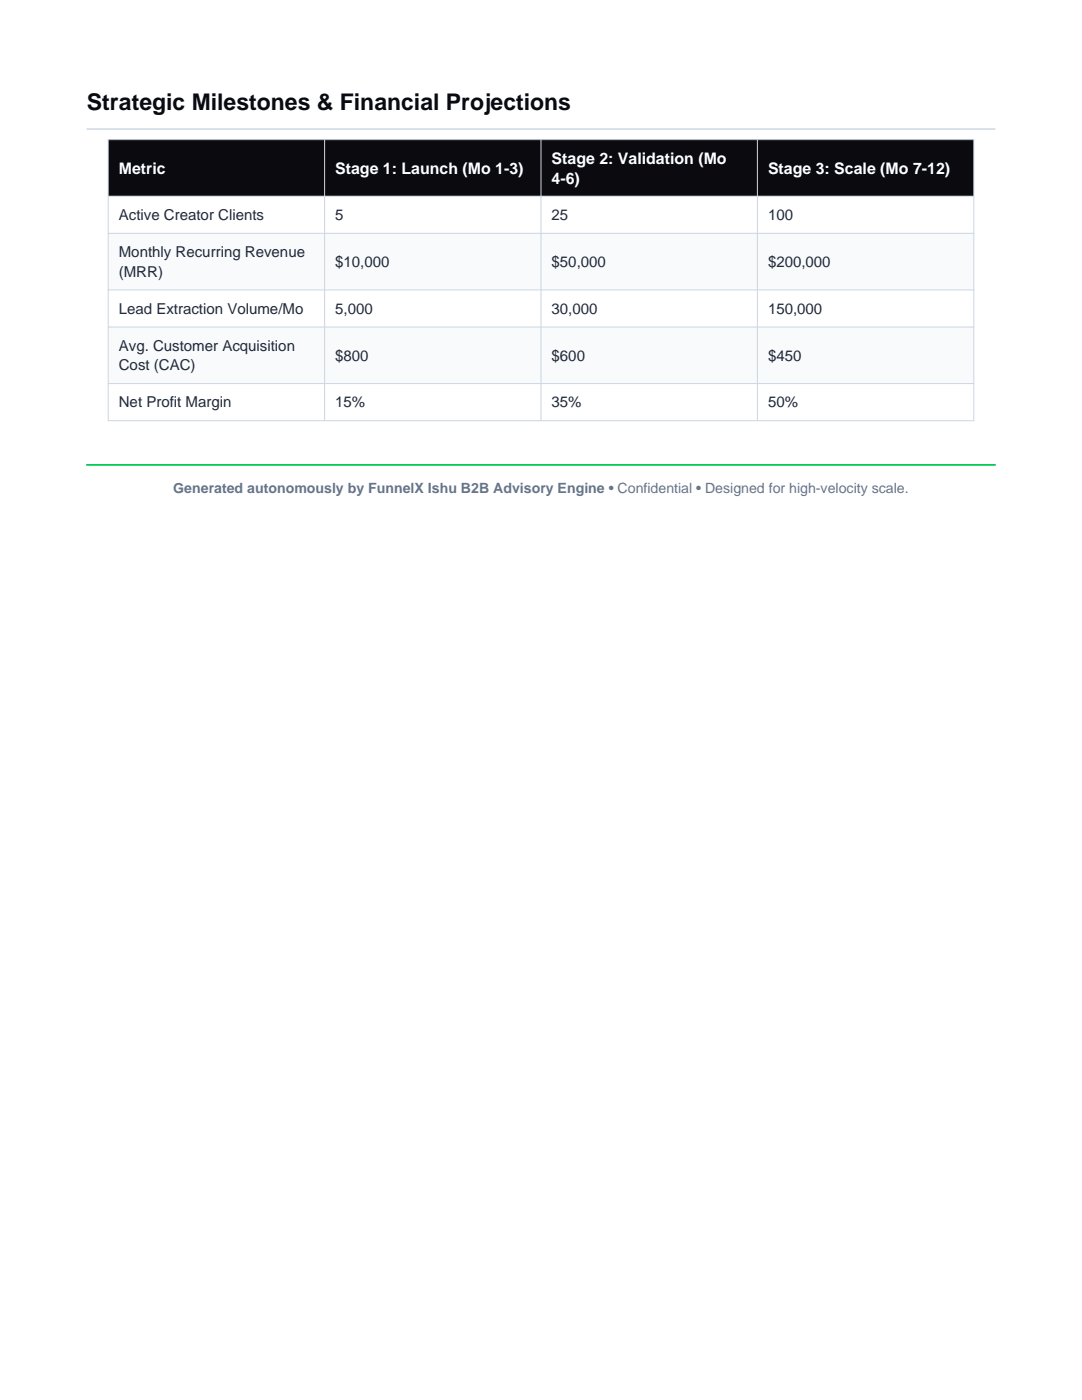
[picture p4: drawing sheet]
<svg xmlns="http://www.w3.org/2000/svg" width="216mm" height="279mm" viewBox="0 0 216 279" stroke-linecap="round" stroke-linejoin="round" font-family="sans-serif">
<defs><g id="words">
<text font-size="4.6" fill="#0a0a0f" x="17.4" y="21.9">Strategic Milestones &amp; Financial Projections</text>
<g font-size="3.2" fill="#fff">
<text x="23.7" y="34.7">Metric</text>
<text x="66.9" y="34.7">Stage 1: Launch (Mo 1-3)</text>
<text x="110.1" y="32.8">Stage 2: Validation (Mo</text>
<text x="153.2" y="34.7">Stage 3: Scale (Mo 7-12)</text>
<text x="110.1" y="36.7">4-6)</text>
</g>
<g font-size="3" fill="#1e293b">
<text x="23.7" y="43.9">Active Creator Clients</text>
<text x="66.9" y="43.9">5</text>
<text x="110.1" y="43.9">25</text>
<text x="153.2" y="43.9">100</text>
<text x="23.7" y="51.3">Monthly Recurring Revenue</text>
<text x="66.9" y="53.3">$10,000</text>
<text x="110.1" y="53.3">$50,000</text>
<text x="153.2" y="53.3">$200,000</text>
<text x="23.7" y="55.2">(MRR)</text>
<text x="23.7" y="62.6">Lead Extraction Volume/Mo</text>
<text x="66.9" y="62.6">5,000</text>
<text x="110.1" y="62.6">30,000</text>
<text x="153.2" y="62.6">150,000</text>
<text x="23.7" y="70">Avg. Customer Acquisition</text>
<text x="66.9" y="72">$800</text>
<text x="110.1" y="72">$600</text>
<text x="153.2" y="72">$450</text>
<text x="23.7" y="73.9">Cost (CAC)</text>
<text x="23.7" y="81.3">Net Profit Margin</text>
<text x="66.9" y="81.3">15%</text>
<text x="110.1" y="81.3">35%</text>
<text x="153.2" y="81.3">50%</text>
</g>
<text font-size="2.8" fill="#64748b" x="34.6" y="98.4">Generated autonomously by FunnelX Ishu B2B Advisory Engine • Confidential • Designed for high-velocity scale.</text>
</g></defs>
<path d="M17.4 25.8h181.1" fill="none" stroke="#cbd5e1" stroke-width=".28"/>
<path d="M21.6 27.9h172.7v11.3h-172.7z" fill-rule="evenodd" fill="#0a0a0f"/>
<path d="M21.6 39.2h172.7v7.4h-172.7z" fill-rule="evenodd" fill="#fff"/>
<path d="M21.6 46.6h172.7v11.3h-172.7z" fill-rule="evenodd" fill="#f8fafc"/>
<path d="M21.6 57.9h172.7v7.4h-172.7z" fill-rule="evenodd" fill="#fff"/>
<path d="M21.6 65.3h172.7v11.3h-172.7z" fill-rule="evenodd" fill="#f8fafc"/>
<path d="M21.6 76.6h172.7v7.4h-172.7z" fill-rule="evenodd" fill="#fff"/>
<path d="M21.6 27.9h172.7v56.1h-172.7zM21.6 39.2h172.7M64.8 27.9v56.1M108 27.9v56.1M151.1 27.9v56.1M21.6 46.6h172.7M21.6 57.9h172.7M21.6 65.3h172.7M21.6 76.6h172.7" fill="none" stroke="#cbd5e1" stroke-width=".2"/>
<path d="M17.4 92.8h181.1" fill="none" stroke="#0c5" stroke-width=".35"/>
<use href="#words"/>
</svg>
